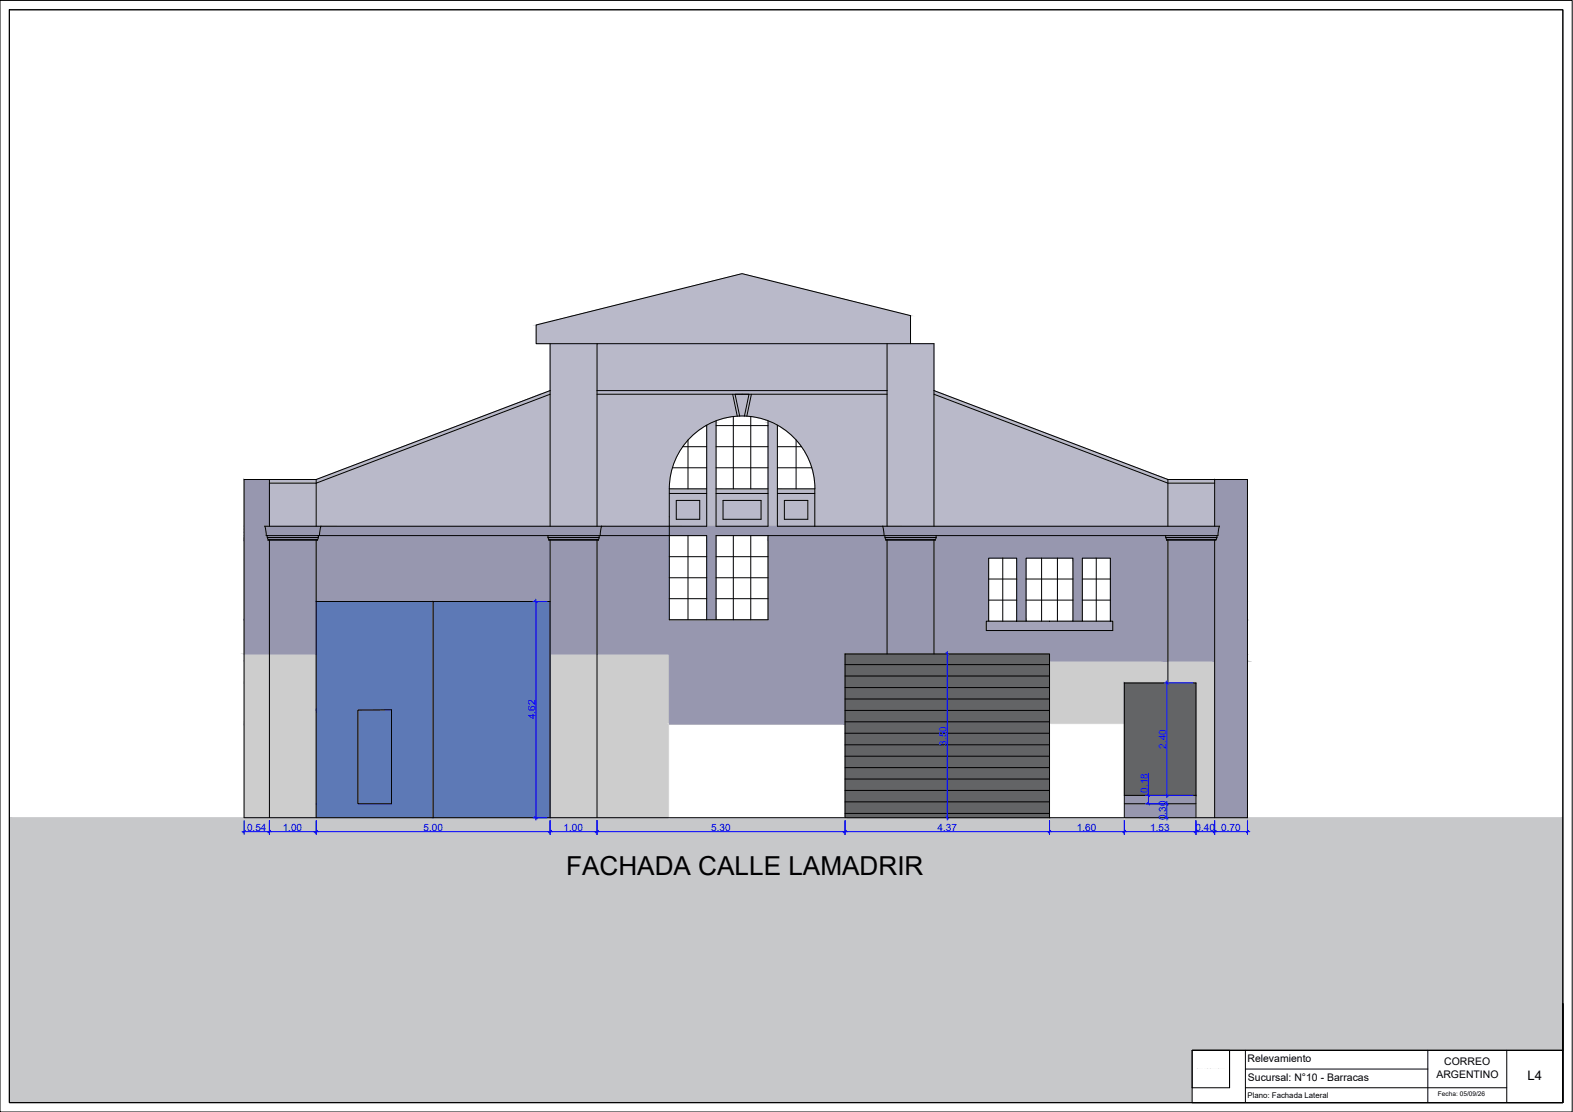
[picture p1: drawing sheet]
<svg xmlns="http://www.w3.org/2000/svg" width="420mm" height="297mm" viewBox="0 0 420 297" stroke-linecap="round" stroke-linejoin="round" font-family="sans-serif">
<defs><g id="words">
<text font-size="7" x="151.2" y="233.8">FACHADA CALLE LAMADRIR</text>
<text font-size="3.5" x="408" y="288.4">L4</text>
<g font-size="2.8">
<text x="333.2" y="283.7">Relevamiento</text>
<text x="383.7" y="287.9">ARGENTINO</text>
<text x="385.8" y="284.6">CORREO</text>
<text x="333.3" y="288.7">Sucursal: N°10 - Barracas</text>
</g>
<g font-size="2.7" fill="#00f">
<text x="143" y="192.1" transform="rotate(-90 143 192.1)">4.62</text>
<text x="252.8" y="199.2" transform="rotate(-90 252.8 199.2)">3.50</text>
<text x="311.5" y="200" transform="rotate(-90 311.5 200)">2.40</text>
<text x="306.6" y="211.8" transform="rotate(-90 306.6 211.8)">0.18</text>
<text x="66" y="221.9">0.54</text>
<text x="75.5" y="221.9">1.00</text>
<text x="113.1" y="221.9">5.00</text>
<text x="150.5" y="221.9">1.00</text>
<text x="190" y="221.9">5.30</text>
<text x="250.4" y="221.9">4.37</text>
<text x="287.7" y="221.9">1.60</text>
<text x="307.2" y="221.9">1.53</text>
<text x="311.5" y="219.1" transform="rotate(-90 311.5 219.1)">0.30</text>
<text x="319.4" y="221.9">0.40</text>
<text x="326.2" y="221.9">0.70</text>
</g>
<text font-size="2.1" x="333.2" y="293.2">Plano: Fachada Lateral</text>
<text font-size="1.7" x="384.1" y="292.9">Fecha: 05/09/26</text>
</g></defs>
<!-- layer: 11. Inst.Pluvial -->
<g fill="#c7c8ca" stroke="#c7c8ca" stroke-width=".27">
<path d="M2.5 248l258.1 46.5h-258.1z"/>
<path d="M260.6 294.5h156.8v-76.1zM2.5 218.4h414.9l-156.8 76.1zM2.5 218.4v29.6l258.1 46.5z"/>
</g>
<!-- layer: A-Vista 1 -->
<g fill="#9797af" stroke="#9797af" stroke-width=".27">
<path d="M300.3 212.5l19.1 2.2v-2.2zM300.3 212.5l19.1 2.2h-19.1z"/>
<path d="M300.3 214.7l19.1 3.7v-3.7zM300.3 214.7l19.1 3.7h-19.1z"/>
<path d="M178.8 174.7l46.9 18.7v-18.7zM178.8 174.7l46.9 18.7h-46.9z"/>
<path d="M178.8 140.6l57.1 .8-.2-.8zM178.8 140.6l57.1 .8h-57.1z"/>
<path d="M178.8 141.4l57.3 .8-.2-.8zM178.8 141.4l57.3 .8h-57.3z"/>
<path d="M178.8 142.2l57.3 .9v-.9zM178.8 142.2l57.3 .9h-57.3z"/>
<path d="M146.3 143.1l13.7 .5 .1-.5zM146.3 143.1l13.7 .5h-13.6z"/>
<path d="M71.3 143.1l13.7 .5 .1-.5zM71.3 143.1l13.7 .5h-13.6z"/>
<path d="M146.4 143.6l13.6 .1zM146.4 143.6l13.6 .1z"/>
<path d="M71.4 143.6l13.6 .1zM71.4 143.6l13.6 .1z"/>
<path d="M146.4 143.7h13.6zM146.4 143.7l13.6 .1z"/>
<path d="M71.4 143.7l13.6 .1zM71.4 143.7l13.6 .1z"/>
<path d="M146.4 143.8h13.6zM146.4 143.8l13.5 .1z"/>
<path d="M71.4 143.8h13.6zM71.4 143.8l13.6 .1z"/>
<path d="M146.5 143.9h13.4zM146.5 143.9l13.4 .1z"/>
<path d="M71.5 143.9h13.5zM71.5 143.9l13.4 .1z"/>
<path d="M146.5 144h13.4zM146.5 144l13.4 .1z"/>
<path d="M71.5 144h13.4zM71.5 144l13.3 .1z"/>
<path d="M146.6 144.1l13.3 .2v-.2zM146.6 144.1l13.3 .2h-13.3z"/>
<path d="M71.6 144.1l13.2 .2v-.2zM71.6 144.1l13.2 .2h-13.2z"/>
<path d="M188.8 143.1l2.5 22.5v-22.5zM188.8 143.1l2.5 22.5h-2.5z"/>
<path d="M324.4 128.1l8.8 12.5v-12.5zM324.4 128.1l8.8 12.5h-8.8z"/>
<path d="M65.2 128.1l6.8 12.5v-12.5zM65.2 128.1l6.8 12.5h-6.8z"/>
<path d="M325.7 140.6l7.5 .8v-.8zM325.7 140.6l7.5 .8h-7.7z"/>
<path d="M235.7 140.6l89.8 .8 .2-.8zM235.7 140.6l89.8 .8h-89.6z"/>
<path d="M160.7 140.6l18.1 .8v-.8zM160.7 140.6l18.1 .8h-18.3z"/>
<path d="M85.7 140.6l74.8 .8 .2-.8zM85.7 140.6l74.8 .8h-75z"/>
<path d="M70.7 140.6l14.8 .8 .2-.8zM70.7 140.6l14.8 .8h-14.6z"/>
<path d="M65.2 140.6l5.7 .8-.2-.8zM65.2 140.6l5.7 .8h-5.7z"/>
<path d="M325.5 141.4l7.7 .8v-.8zM325.5 141.4l7.7 .8h-7.8z"/>
<path d="M235.9 141.4l89.5 .8 .1-.8zM235.9 141.4l89.5 .8h-89.3z"/>
<path d="M160.5 141.4l18.3 .8v-.8zM160.5 141.4l18.3 .8h-18.4z"/>
<path d="M85.5 141.4l74.9 .8 .1-.8zM85.5 141.4l74.9 .8h-75z"/>
<path d="M70.9 141.4l14.5 .8 .1-.8zM70.9 141.4l14.5 .8h-14.4z"/>
<path d="M65.2 141.4l5.8 .8-.1-.8zM65.2 141.4l5.8 .8h-5.8z"/>
<path d="M325.4 142.2l7.8 .9v-.9zM325.4 142.2l7.8 .9h-7.9z"/>
<path d="M236.1 142.2l89.2 .9 .1-.9zM236.1 142.2l89.2 .9h-89.2z"/>
<path d="M160.4 142.2l18.4 .9v-.9zM160.4 142.2l18.4 .9h-18.5z"/>
<path d="M85.4 142.2l74.9 .9 .1-.9zM85.4 142.2l74.9 .9h-75z"/>
<path d="M71 142.2l14.3 .9 .1-.9zM71 142.2l14.3 .9h-14.2z"/>
<path d="M65.2 142.2l5.9 .9-.1-.9zM65.2 142.2l5.9 .9h-5.9z"/>
<path d="M325.1 143.1l8.1 .5v-.5zM325.1 143.1l8.1 .5h-8.2z"/>
<path d="M311.3 143.1l13.7 .5 .1-.5zM311.3 143.1l13.7 .5h-13.6z"/>
<path d="M236.3 143.1l13.7 .5 .1-.5zM236.3 143.1l13.7 .5h-13.6z"/>
<path d="M205.1 143.1l31.3 .5-.1-.5zM205.1 143.1l31.3 .5h-31.3z"/>
<path d="M160.1 143.1l18.7 .5v-.5zM160.1 143.1l18.7 .5h-18.8z"/>
<path d="M85.1 143.1l61.3 .5-.1-.5zM85.1 143.1l61.3 .5h-61.4z"/>
<path d="M65.2 143.1l6.2 .5-.1-.5zM65.2 143.1l6.2 .5h-6.2z"/>
<path d="M325 143.6h8.2zM325 143.6h8.2z"/>
<path d="M311.4 143.6h13.6zM311.4 143.6h13.6z"/>
<path d="M236.4 143.6h13.6zM236.4 143.6h13.6z"/>
<path d="M205.1 143.6h31.3zM205.1 143.6h31.3z"/>
<path d="M325 143.6l8.2 .1zM325 143.6l8.2 .1z"/>
<path d="M311.4 143.6h13.6zM311.4 143.6l13.6 .1z"/>
<path d="M236.4 143.6l13.6 .1zM236.4 143.6l13.6 .1z"/>
<path d="M205.1 143.6l31.3 .1zM205.1 143.6l31.3 .1z"/>
<path d="M160 143.6l18.8 .1zM160 143.6l18.8 .1z"/>
<path d="M85 143.6l61.4 .1zM85 143.6l61.4 .1z"/>
<path d="M65.2 143.6l6.2 .1zM65.2 143.6l6.2 .1z"/>
<path d="M325 143.7h8.2zM325 143.7h8.2z"/>
<path d="M311.4 143.7h13.6zM311.4 143.7h13.6z"/>
<path d="M325 143.7l8.2 .1zM325 143.7l8.2 .1z"/>
<path d="M311.4 143.7l13.6 .1zM311.4 143.7l13.6 .1z"/>
<path d="M236.4 143.7h13.6zM236.4 143.7l13.6 .1z"/>
<path d="M205.1 143.7l31.3 .1zM205.1 143.7l31.3 .1z"/>
<path d="M160 143.7l18.8 .1zM160 143.7l18.8 .1h-18.8z"/>
<path d="M85 143.7l61.4 .1zM85 143.7l61.4 .1z"/>
<path d="M65.2 143.7l6.2 .1zM65.2 143.7l6.2 .1z"/>
<path d="M325 143.8l8.2 .1zM325 143.8l8.2 .1z"/>
<path d="M311.4 143.8h13.6zM311.4 143.8l13.6 .1z"/>
<path d="M236.4 143.8h13.6zM236.4 143.8l13.5 .1z"/>
<path d="M205.1 143.8l31.4 .1zM205.1 143.8l31.4 .1z"/>
<path d="M160 143.8l18.8 .1zM160 143.8l18.8 .1z"/>
<path d="M85 143.8l61.5 .1zM85 143.8l61.5 .1z"/>
<path d="M65.2 143.8l6.3 .1zM65.2 143.8l6.3 .1z"/>
<path d="M325 143.9l8.2 .1zM325 143.9l8.2 .1h-8.3z"/>
<path d="M311.4 143.9h13.6zM311.4 143.9l13.5 .1z"/>
<path d="M236.5 143.9h13.4zM236.5 143.9l13.4 .1z"/>
<path d="M205.1 143.9l31.4 .1zM205.1 143.9l31.4 .1z"/>
<path d="M159.9 143.9l18.9 .1zM159.9 143.9l18.9 .1h-18.9z"/>
<path d="M85 143.9l61.5 .1zM85 143.9l61.5 .1h-61.6z"/>
<path d="M65.2 143.9l6.3 .1zM65.2 143.9l6.3 .1z"/>
<path d="M324.9 144l8.3 .1zM324.9 144l8.3 .1z"/>
<path d="M311.5 144h13.4zM311.5 144l13.3 .1z"/>
<path d="M236.5 144h13.4zM236.5 144l13.3 .1z"/>
<path d="M205.1 144l31.5 .1zM205.1 144l31.5 .1z"/>
<path d="M159.9 144l18.9 .1zM159.9 144l18.9 .1z"/>
<path d="M84.9 144l61.7 .1zM84.9 144l61.7 .1z"/>
<path d="M65.2 144l6.4 .1zM65.2 144l6.4 .1z"/>
<path d="M324.8 144.1l8.4 .2v-.2zM324.8 144.1l8.4 .2h-8.4z"/>
<path d="M311.6 144.1l13.2 .2v-.2zM311.6 144.1l13.2 .2h-13.2z"/>
<path d="M236.6 144.1l13.2 .2v-.2zM236.6 144.1l13.2 .2h-13.2z"/>
<path d="M205.1 144.1l31.5 .2v-.2zM205.1 144.1l31.5 .2h-31.5z"/>
<path d="M159.9 144.1l18.9 .2v-.2zM159.9 144.1l18.9 .2h-18.9z"/>
<path d="M84.8 144.1l61.8 .2v-.2zM84.8 144.1l61.8 .2h-61.8z"/>
<path d="M65.2 144.1l6.4 .2v-.2zM65.2 144.1l6.4 .2h-6.4z"/>
<path d="M324.4 144.3l8.8 16.4v-16.4zM324.4 144.3l8.8 16.4h-8.8z"/>
<path d="M312 144.3l12.4 16.4v-16.4zM312 144.3l12.4 16.4h-12.4z"/>
<path d="M146.9 144.3l12.6 16.4v-16.4zM146.9 144.3l12.6 16.4h-12.6z"/>
<path d="M84.5 144.3l62.4 16.4v-16.4zM84.5 144.3l62.4 16.4h-62.4z"/>
<path d="M324.4 160.7l8.8 4.9v-4.9zM324.4 160.7l8.8 4.9h-8.8z"/>
<path d="M312 160.7l12.4 4.9v-4.9zM312 160.7l12.4 4.9h-12.4z"/>
<path d="M236.9 144.3l12.6 21.3v-21.3zM236.9 144.3l12.6 21.3h-12.6z"/>
<path d="M205.1 144.3l31.8 21.3v-21.3zM205.1 144.3l31.8 21.3h-31.8z"/>
<path d="M159.5 144.3l19.3 21.3v-21.3zM159.5 144.3l19.3 21.3h-19.3z"/>
<path d="M146.9 160.7l12.6 4.9v-4.9zM146.9 160.7l12.6 4.9h-12.6z"/>
<path d="M72 144.3l12.5 21.3v-21.3zM72 144.3l12.5 21.3h-12.5z"/>
<path d="M65.2 144.3l6.8 21.3v-21.3zM65.2 144.3l6.8 21.3h-6.8z"/>
<path d="M324.4 165.6l8.8 9.1v-9.1zM324.4 165.6l8.8 9.1h-8.8z"/>
<path d="M312 165.6l12.4 9.1v-9.1zM312 165.6l12.4 9.1h-12.4z"/>
<path d="M236.9 165.6l12.6 9.1v-9.1zM236.9 165.6l12.6 9.1h-12.6z"/>
<path d="M159.5 165.6l77.4 9.1v-9.1zM159.5 165.6l77.4 9.1h-77.4z"/>
<path d="M146.9 165.6l12.6 9.1v-9.1zM146.9 165.6l12.6 9.1h-12.6z"/>
<path d="M72 165.6l12.5 9.1v-9.1zM72 165.6l12.5 9.1h-12.5z"/>
<path d="M65.2 165.6l6.8 9.1v-9.1zM65.2 165.6l6.8 9.1h-6.8z"/>
<path d="M324.4 174.7l8.8 1.9v-1.9zM324.4 174.7l8.8 1.9h-8.8z"/>
<path d="M312 174.7l12.4 1.9v-1.9zM312 174.7l12.4 1.9h-12.4z"/>
<path d="M324.4 176.6l8.8 41.8v-41.8zM324.4 176.6l8.8 41.8h-8.8z"/>
<path d="M250.1 143.1l61.3 .5-.1-.5zM250.1 143.1l61.3 .5h-61.4z"/>
<path d="M250 143.6l61.4 .1zM250 143.6l61.4 .1z"/>
<path d="M250 143.7l61.4 .1zM250 143.7l61.4 .1h-61.4z"/>
<path d="M250 143.8l61.4 .1zM250 143.8l61.4 .1z"/>
<path d="M249.9 143.9l61.6 .1zM249.9 143.9l61.6 .1h-61.6z"/>
<path d="M249.9 144l61.7 .1zM249.9 144l61.7 .1z"/>
<path d="M249.8 144.1l61.8 .2v-.2zM249.8 144.1l61.8 .2h-61.8z"/>
<path d="M249.5 144.3l62.5 4.8v-4.8zM249.5 144.3l62.5 4.8h-62.5z"/>
<path d="M296.6 149.1l15.4 16.8v-16.8zM296.6 149.1l15.4 16.8h-15.4z"/>
<path d="M286.6 149.1l2.5 16.8v-16.8zM286.6 149.1l2.5 16.8h-2.5z"/>
<path d="M271.6 149.1l2.5 16.8v-16.8zM271.6 149.1l2.5 16.8h-2.5z"/>
<path d="M249.5 149.1l14.6 16.8v-16.8zM249.5 149.1l14.6 16.8h-14.6z"/>
<path d="M297.2 165.9l14.8 2.5v-2.5zM297.2 165.9l14.8 2.5h-14.8z"/>
<path d="M249.5 165.9l13.9 2.5v-2.5zM249.5 165.9l13.9 2.5h-13.9z"/>
<path d="M249.5 168.4l62.5 6.3v-6.3zM249.5 168.4l62.5 6.3h-62.5z"/>
<path d="M280.3 174.7l31.7 1.9v-1.9zM280.3 174.7l31.7 1.9h-31.7z"/>
</g>
<g fill="#b9b9c9" stroke="#b9b9c9" stroke-width=".27">
<path d="M249.5 104.3l2.6 1h-2.6z"/>
<path d="M196.9 111.2h.7z"/>
<path d="M200.1 105.3h.6l-1.2 5.9z"/>
<path d="M205.1 112.4l1.3 .5h-1.3z"/>
<path d="M249.5 105.3h2.6l59.9 22.8z"/>
<path d="M153.2 84.3l45-11.2 45 11.2z"/>
<path d="M131.6 111.2l15.3-5.9v5.9z"/>
<path d="M249.5 105.3l15.3 5.9h-15.3z"/>
<path d="M190.6 112.7l.7-.3v.3z"/>
<path d="M144.3 105.3l2.6-1v1z"/>
<path d="M87.1 128.1l57.2-22.8h2.6z"/>
<path d="M159.5 104.3l77.4 1v-1zM159.5 104.3l77.4 1h-77.4z"/>
<path d="M200.1 105.3l-1.3 5.9h.7zM198.8 111.2h.7z"/>
<path d="M196.3 105.3l2.5 5.9 1.3-5.9zM196.3 105.3l2.5 5.9h-1.2z"/>
<path d="M195.7 105.3l1.9 5.9-1.3-5.9zM195.7 105.3l1.9 5.9h-.7z"/>
<path d="M205.1 112.9l2.5 .7-1.2-.7zM205.1 112.9l2.5 .7h-2.5z"/>
<path d="M249.5 105.3l59.8 22.8h2.7zM309.3 128.1h2.7v1z"/>
<path d="M312 128.1l12.4 1v-1zM312 128.1l12.4 1h-12.4z"/>
<path d="M205.1 113.6l2.5 17v-17zM205.1 113.6l2.5 17h-2.5z"/>
<path d="M207.6 130.6l10 1.2v-1.2zM207.6 130.6l10 1.2h-10z"/>
<path d="M205.1 130.6l2.5 1.2v-1.2zM205.1 130.6l2.5 1.2h-2.5z"/>
<path d="M191.3 130.6l13.8 1.2v-1.2zM191.3 130.6l13.8 1.2h-13.8z"/>
<path d="M178.8 130.6l10 1.2v-1.2zM178.8 130.6l10 1.2h-10z"/>
<path d="M209.5 133.7l6.3 5v-5zM209.5 133.7l6.3 5h-6.3z"/>
<path d="M193.1 133.7l10.2 5v-5zM193.1 133.7l10.2 5h-10.2z"/>
<path d="M205.1 131.8l2.5 8.8v-8.8zM205.1 131.8l2.5 8.8h-2.5z"/>
<path d="M153.2 84.3l90 2.5v-2.5zM143.2 86.8l10-2.5 90 2.5z"/>
<path d="M143.2 86.8l100 5v-5zM143.2 86.8l100 5h-100z"/>
<path d="M236.9 91.8l12.6 12.5v-12.5zM236.9 91.8l12.6 12.5h-12.6z"/>
<path d="M159.5 91.8l77.4 12.5v-12.5zM159.5 91.8l77.4 12.5h-77.4z"/>
<path d="M146.9 91.8l12.6 12.5v-12.5zM146.9 91.8l12.6 12.5h-12.6z"/>
<path d="M236.9 104.3l12.6 1v-1zM236.9 104.3l12.6 1h-12.6z"/>
<path d="M146.9 104.3l12.6 1v-1zM146.9 104.3l12.6 1h-12.6z"/>
<path d="M200.7 105.3l36.2 5.9v-5.9zM200.7 105.3l36.2 5.9h-37.4z"/>
<path d="M159.5 105.3l37.4 5.9-1.2-5.9zM159.5 105.3l37.4 5.9h-37.4z"/>
<path d="M146.9 105.3l12.6 5.9v-5.9zM146.9 105.3l12.6 5.9h-12.6z"/>
<path d="M199.5 111.2l37.4 .2v-.2zM199.5 111.2l37.4 .2h-35.7z"/>
<path d="M159.5 111.2l35.7 .2 1.7-.2zM159.5 111.2l35.7 .2h-35.7z"/>
<path d="M201.2 111.4l35.7 .3v-.3zM201.2 111.4l35.7 .3h-34z"/>
<path d="M159.5 111.4l34 .3 1.7-.3zM159.5 111.4l34 .3h-34z"/>
<path d="M202.9 111.7l34 .5v-.5zM202.9 111.7l34 .5h-32.4z"/>
<path d="M159.5 111.7l32.4 .5 1.6-.5zM159.5 111.7l32.4 .5h-32.4z"/>
<path d="M146.9 111.2l12.6 1v-1zM146.9 111.2l12.6 1h-12.6z"/>
<path d="M131.6 111.2l15.3 1v-1zM128.9 112.2l2.7-1 15.3 1z"/>
<path d="M159.5 112.2l31.8 .2 .6-.2zM159.5 112.2l31.8 .2h-31.8z"/>
<path d="M146.9 112.2l12.6 .2v-.2zM146.9 112.2l12.6 .2h-12.6z"/>
<path d="M128.9 112.2l18 .2v-.2zM128.3 112.4l.6-.2 18 .2z"/>
<path d="M159.5 112.4h31.7zM159.5 112.4h31.8z"/>
<path d="M159.5 112.4l31.1 .3 .6-.3zM159.5 112.4l31.1 .3h-31.1z"/>
<path d="M204.5 112.2l32.4 .6v-.6zM204.5 112.2l32.4 .6h-30.8z"/>
<path d="M159.5 112.7h31.1zM159.5 112.7l30.8 .1z"/>
<path d="M236.9 105.3l12.6 7.6v-7.6zM236.9 105.3l12.6 7.6h-12.6z"/>
<path d="M206.1 112.8l30.8 .1zM206.1 112.8l30.8 .1z"/>
<path d="M190.6 112.7l.7 .2v-.2zM190.2 112.9l.4-.2 .7 .2z"/>
<path d="M159.5 112.8h30.8zM159.5 112.8l30.7 .1z"/>
<path d="M146.9 112.4l12.6 .5v-.5zM146.9 112.4l12.6 .5h-12.6z"/>
<path d="M128.3 112.4l18.6 .5v-.5zM127.1 112.9l1.2-.5 18.6 .5z"/>
<path d="M236.9 112.9h12.6zM236.9 112.9h12.6z"/>
<path d="M206.2 112.9h30.7zM206.2 112.9h30.7z"/>
<path d="M190.2 112.9h1.1zM190 112.9h1.3z"/>
<path d="M159.5 112.9h30.7zM159.5 112.9h30.5z"/>
<path d="M146.9 112.9h12.6zM146.9 112.9h12.6z"/>
<path d="M127.1 112.9h19.8zM126.9 112.9h20z"/>
<path d="M236.9 112.9l12.6 .7v-.7zM236.9 112.9l12.6 .7h-12.6z"/>
<path d="M206.4 112.9l30.5 .7v-.7zM206.4 112.9l30.5 .7h-29.3z"/>
<path d="M190 112.9l1.3 .7v-.7zM188.8 113.6l1.2-.7 1.3 .7z"/>
<path d="M159.5 112.9l29.3 .7 1.2-.7zM159.5 112.9l29.3 .7h-29.3z"/>
<path d="M146.9 112.9l12.6 .7v-.7zM146.9 112.9l12.6 .7h-12.6z"/>
<path d="M126.9 112.9l20 .7v-.7zM125.2 113.6l1.7-.7 20 .7z"/>
<path d="M236.9 113.6h12.6zM236.9 113.6h12.6z"/>
<path d="M207.6 113.6h29.3zM207.6 113.6h29.3z"/>
<path d="M188.8 113.6h2.5zM188.8 113.6h2.5z"/>
<path d="M159.5 113.6h29.3zM159.5 113.6h29.3z"/>
<path d="M146.9 113.6h12.6zM146.9 113.6h12.6z"/>
<path d="M125.2 113.6h21.7zM125.2 113.6h21.7z"/>
<path d="M207.6 113.6h29.3zM207.6 113.6h29.3z"/>
<path d="M159.5 113.6h29.3zM159.5 113.6h29.3z"/>
<path d="M207.6 113.6l29.3 .9v-.9zM207.6 113.6l29.3 .9h-27.8z"/>
<path d="M159.5 113.6l27.8 .9 1.5-.9zM159.5 113.6l27.8 .9h-27.8z"/>
<path d="M209.1 114.5l27.8 1v-1zM209.1 114.5l27.8 1h-26.4z"/>
<path d="M159.5 114.5l26.4 1 1.4-1zM159.5 114.5l26.4 1h-26.4z"/>
<path d="M210.5 115.5l26.4 1.2v-1.2zM210.5 115.5l26.4 1.2h-25.1z"/>
<path d="M159.5 115.5l25.1 1.2 1.3-1.2zM159.5 115.5l25.1 1.2h-25.1z"/>
<path d="M211.8 116.7l25.1 1.2v-1.2zM211.8 116.7l25.1 1.2h-23.9z"/>
<path d="M159.5 116.7l23.9 1.2 1.2-1.2zM159.5 116.7l23.9 1.2h-23.9z"/>
<path d="M213 117.9l23.9 1.4v-1.4zM213 117.9l23.9 1.4h-22.9z"/>
<path d="M159.5 117.9l22.9 1.4 1-1.4zM159.5 117.9l22.9 1.4h-22.9z"/>
<path d="M214 119.3l22.9 1.4v-1.4zM214 119.3l22.9 1.4h-21.9z"/>
<path d="M159.5 119.3l21.9 1.4 1-1.4zM159.5 119.3l21.9 1.4h-21.9z"/>
<path d="M215 120.7l21.9 1.5v-1.5zM215 120.7l21.9 1.5h-21.1z"/>
<path d="M159.5 120.7l21.1 1.5 .8-1.5zM159.5 120.7l21.1 1.5h-21.1z"/>
<path d="M215.8 122.2l21.1 1.6v-1.6zM215.8 122.2l21.1 1.6h-20.4z"/>
<path d="M159.5 122.2l20.5 1.6 .6-1.6zM159.5 122.2l20.5 1.6h-20.5z"/>
<path d="M216.5 123.8l20.4 1.7v-1.7zM216.5 123.8l20.4 1.7h-19.9z"/>
<path d="M159.5 123.8l20 1.7 .5-1.7zM159.5 123.8l20 1.7h-20z"/>
<path d="M217 125.5l19.9 1.7v-1.7zM217 125.5l19.9 1.7h-19.6z"/>
<path d="M159.5 125.5l19.6 1.7 .4-1.7zM159.5 125.5l19.6 1.7h-19.6z"/>
<path d="M217.3 127.2l19.6 1.6v-1.6zM217.3 127.2l19.6 1.6h-19.3z"/>
<path d="M159.5 127.2l19.4 1.6 .2-1.6zM159.5 127.2l19.4 1.6h-19.4z"/>
<path d="M249.5 111.2l62.5 17.9-47.2-17.9zM249.5 111.2l62.5 17.9h-62.5z"/>
<path d="M125.2 113.6l21.7 15.5v-15.5zM84.5 129.1l40.7-15.5 21.7 15.5z"/>
<path d="M312 129.1l12.4 1.5v-1.5zM312 129.1l12.4 1.5h-12.4z"/>
<path d="M249.5 129.1l62.5 1.5v-1.5zM249.5 129.1l62.5 1.5h-62.5z"/>
<path d="M217.6 128.8l19.3 1.8v-1.8zM217.6 128.8l19.3 1.8h-19.3z"/>
<path d="M159.5 128.8l19.3 1.8 .1-1.8zM159.5 128.8l19.3 1.8h-19.3z"/>
<path d="M146.9 113.6l12.6 17v-17zM146.9 113.6l12.6 17h-12.6z"/>
<path d="M84.5 129.1l62.4 1.5v-1.5zM84.5 129.1l62.4 1.5h-62.4z"/>
<path d="M312 130.6l12.4 1.2v-1.2zM312 130.6l12.4 1.2h-12.4z"/>
<path d="M249.5 130.6l62.5 1.2v-1.2zM249.5 130.6l62.5 1.2h-62.5z"/>
<path d="M217.6 130.6l19.3 1.2v-1.2zM217.6 130.6l19.3 1.2h-19.3z"/>
<path d="M188.8 113.6l2.5 18.2v-18.2zM188.8 113.6l2.5 18.2h-2.5z"/>
<path d="M146.9 130.6l12.6 1.2v-1.2zM146.9 130.6l12.6 1.2h-12.6z"/>
<path d="M84.5 130.6l62.4 1.2v-1.2zM84.5 130.6l62.4 1.2h-62.4z"/>
<path d="M312 131.8l12.4 1.9v-1.9zM312 131.8l12.4 1.9h-12.4z"/>
<path d="M249.5 131.8l62.5 1.9v-1.9zM249.5 131.8l62.5 1.9h-62.5z"/>
<path d="M236.9 113.6l12.6 20.1v-20.1zM236.9 113.6l12.6 20.1h-12.6z"/>
<path d="M217.6 131.8l19.3 1.9v-1.9zM217.6 131.8l19.3 1.9h-19.3z"/>
<path d="M207.6 131.8l10 1.9v-1.9zM207.6 131.8l10 1.9h-10z"/>
<path d="M191.3 131.8l13.8 1.9v-1.9zM191.3 131.8l13.8 1.9h-13.8z"/>
<path d="M188.8 131.8l2.5 1.9v-1.9zM188.8 131.8l2.5 1.9h-2.5z"/>
<path d="M178.8 131.8l10 1.9v-1.9zM178.8 131.8l10 1.9h-10z"/>
<path d="M159.5 130.6l19.3 3.1v-3.1zM159.5 130.6l19.3 3.1h-19.3z"/>
<path d="M146.9 131.8l12.6 1.9v-1.9zM146.9 131.8l12.6 1.9h-12.6z"/>
<path d="M312 133.7l12.4 4.4v-4.4zM312 133.7l12.4 4.4h-12.4z"/>
<path d="M249.5 133.7l62.5 4.4v-4.4zM249.5 133.7l62.5 4.4h-62.5z"/>
<path d="M236.9 133.7l12.6 4.4v-4.4zM236.9 133.7l12.6 4.4h-12.6z"/>
<path d="M217.6 133.7l19.3 4.4v-4.4zM217.6 133.7l19.3 4.4h-19.3z"/>
<path d="M215.8 133.7l1.8 4.4v-4.4zM215.8 133.7l1.8 4.4h-1.8z"/>
<path d="M191.3 133.7l1.8 4.4v-4.4zM191.3 133.7l1.8 4.4h-1.8z"/>
<path d="M188.8 133.7l2.5 4.4v-4.4zM188.8 133.7l2.5 4.4h-2.5z"/>
<path d="M178.8 133.7l1.8 4.4v-4.4zM178.8 133.7l1.8 4.4h-1.8z"/>
<path d="M159.5 133.7l19.3 4.4v-4.4zM159.5 133.7l19.3 4.4h-19.3z"/>
<path d="M146.9 133.7l12.6 4.4v-4.4zM146.9 133.7l12.6 4.4h-12.6z"/>
<path d="M312 138.1l12.4 .6v-.6zM312 138.1l12.4 .6h-12.4z"/>
<path d="M249.5 138.1l62.5 .6v-.6zM249.5 138.1l62.5 .6h-62.5z"/>
<path d="M236.9 138.1l12.6 .6v-.6zM236.9 138.1l12.6 .6h-12.6z"/>
<path d="M217.6 138.1l19.3 .6v-.6zM217.6 138.1l19.3 .6h-19.3z"/>
<path d="M215.8 138.1l1.8 .6v-.6zM215.8 138.1l1.8 .6h-1.8z"/>
<path d="M207.6 133.7l1.9 5v-5zM207.6 133.7l1.9 5h-1.9z"/>
<path d="M203.3 133.7l1.8 5v-5zM203.3 133.7l1.8 5h-1.8z"/>
<path d="M191.3 138.1l1.8 .6v-.6zM191.3 138.1l1.8 .6h-1.8z"/>
<path d="M188.8 138.1l2.5 .6v-.6zM188.8 138.1l2.5 .6h-2.5z"/>
<path d="M186.9 133.7l1.9 5v-5zM186.9 133.7l1.9 5h-1.9z"/>
<path d="M180.6 133.7l6.3 5v-5zM180.6 133.7l6.3 5h-6.3z"/>
<path d="M178.8 138.1l1.8 .6v-.6zM178.8 138.1l1.8 .6h-1.8z"/>
<path d="M159.5 138.1l19.3 .6v-.6zM159.5 138.1l19.3 .6h-19.3z"/>
<path d="M146.9 138.1l12.6 .6v-.6zM146.9 138.1l12.6 .6h-12.6z"/>
<path d="M84.5 131.8l62.4 6.9v-6.9zM84.5 131.8l62.4 6.9h-62.4z"/>
<path d="M72 129.1l12.5 9.6v-9.6zM72 129.1l12.5 9.6h-12.5z"/>
<path d="M312 138.7l12.4 1.9v-1.9zM312 138.7l12.4 1.9h-12.4z"/>
<path d="M249.5 138.7l62.5 1.9v-1.9zM249.5 138.7l62.5 1.9h-62.5z"/>
<path d="M236.9 138.7l12.6 1.9v-1.9zM236.9 138.7l12.6 1.9h-12.6z"/>
<path d="M217.6 138.7l19.3 1.9v-1.9zM217.6 138.7l19.3 1.9h-19.3z"/>
<path d="M207.6 138.7l10 1.9v-1.9zM207.6 138.7l10 1.9h-10z"/>
<path d="M191.3 138.7l13.8 1.9v-1.9zM191.3 138.7l13.8 1.9h-13.8z"/>
<path d="M188.8 138.7l2.5 1.9v-1.9zM188.8 138.7l2.5 1.9h-2.5z"/>
<path d="M178.8 138.7l10 1.9v-1.9zM178.8 138.7l10 1.9h-10z"/>
<path d="M159.5 138.7l19.3 1.9v-1.9zM159.5 138.7l19.3 1.9h-19.3z"/>
<path d="M146.9 138.7l12.6 1.9v-1.9zM146.9 138.7l12.6 1.9h-12.6z"/>
<path d="M84.5 138.7l62.4 1.9v-1.9zM84.5 138.7l62.4 1.9h-62.4z"/>
<path d="M72 138.7l12.5 1.9v-1.9zM72 138.7l12.5 1.9h-12.5z"/>
<path d="M84.5 128.1h2.6l57.2-22.8zM84.5 128.1h2.6l-2.6 1z"/>
<path d="M72 128.1l12.5 1v-1zM72 128.1l12.5 1h-12.5z"/>
</g>
<path d="M263.4 165.9l33.8 2.5v-2.5zM263.4 165.9l33.8 2.5h-33.8z" fill="#a3a3b8" stroke="#a3a3b8" stroke-width=".27"/>
<g fill="#cdcdcd" stroke="#cdcdcd" stroke-width=".27">
<path d="M159.5 174.7l19.3 1.9v-1.9zM159.5 174.7l19.3 1.9h-19.3z"/>
<path d="M146.9 174.7l12.6 1.9v-1.9zM146.9 174.7l12.6 1.9h-12.6z"/>
<path d="M72 174.7l12.5 1.9v-1.9zM72 174.7l12.5 1.9h-12.5z"/>
<path d="M65.2 174.7l6.8 1.9v-1.9zM65.2 174.7l6.8 1.9h-6.8z"/>
<path d="M312 176.6l12.4 5.8v-5.8zM312 176.6l12.4 5.8h-12.4z"/>
<path d="M280.3 176.6l31.7 5.8v-5.8zM280.3 176.6l31.7 5.8h-31.7z"/>
<path d="M159.5 176.6l19.3 5.8v-5.8zM159.5 176.6l19.3 5.8h-19.3z"/>
<path d="M146.9 176.6l12.6 5.8v-5.8zM146.9 176.6l12.6 5.8h-12.6z"/>
<path d="M72 176.6l12.5 5.8v-5.8zM72 176.6l12.5 5.8h-12.5z"/>
<path d="M65.2 176.6l6.8 5.8v-5.8zM65.2 176.6l6.8 5.8h-6.8z"/>
<path d="M280.3 182.4l20 11v-11zM280.3 182.4l20 11h-20z"/>
<path d="M72 182.4l12.5 11v-11zM72 182.4l12.5 11h-12.5z"/>
<path d="M65.2 182.4l6.8 11v-11zM65.2 182.4l6.8 11h-6.8z"/>
<path d="M319.4 182.4l5 36v-36zM319.4 182.4l5 36h-5z"/>
<path d="M159.5 182.4l19.3 36v-36zM159.5 182.4l19.3 36h-19.3z"/>
<path d="M146.9 182.4l12.6 36v-36zM146.9 182.4l12.6 36h-12.6z"/>
<path d="M72 193.4l12.5 25v-25zM72 193.4l12.5 25h-12.5z"/>
<path d="M65.2 193.4l6.8 25v-25zM65.2 193.4l6.8 25h-6.8z"/>
</g>
<g fill="#fff" stroke="#fff" stroke-width=".27">
<path d="M280.3 193.4l20 25v-25zM280.3 193.4l20 25h-20z"/>
<path d="M178.8 193.4l46.9 25v-25zM178.8 193.4l46.9 25h-46.9z"/>
</g>
<g fill="#5d79b6" stroke="#5d79b6" stroke-width=".27">
<path d="M95.6 189.7l9-.1z"/>
<path d="M95.6 189.7l9 25v-25zM95.6 189.7l9 25h-9z"/>
<path d="M84.5 160.7l31.2 28.9v-28.9zM84.5 160.7l31.2 28.9h-31.2z"/>
<path d="M84.5 189.6h20.1zM84.5 189.6l11.1 .1z"/>
<path d="M104.6 189.6l11.1 25.1v-25.1zM104.6 189.6l11.1 25.1h-11.1z"/>
<path d="M84.5 189.7l11.1 25v-25zM84.5 189.7l11.1 25h-11.1z"/>
<path d="M115.7 160.7l31.2 57.7v-57.7zM115.7 160.7l31.2 57.7h-31.2z"/>
<path d="M84.5 214.7l31.2 3.7v-3.7zM84.5 214.7l31.2 3.7h-31.2z"/>
</g>
<!-- layer: A-Corte 1 -->
<g fill="none" stroke="#000" stroke-width=".27">
<path d="M2.5 2.6h414.9v278h-99v13.9h-315.9zM146.9 91.8v48.8M159.5 91.8h-16.3v-5l55-13.7 45 11.2v7.5M236.9 91.8v48.8M146.9 105.3l-62.4 23.8h-12.5M146.9 104.3l-62.4 23.8M159.5 104.3v-12.5h90v48.8M159.5 104.3v36.3M159.5 104.3h77.4M159.5 105.3h77.4M182.4 119.3h6.4M188.6 113.7h.2"/>
<path d="M188.8 113.6v27l-118.1-.1 .4 2.5M191.3 112.4v28.2h13.8v-28.2M191.3 119.3h13.8M191.3 113.7h13.8M195.7 105.3l1.2 5.9M195.9 111.3v19.3M197.6 111.2l-1.3-5.9h3.8l-1.3 5.9M200.5 111.3v19.3M200.7 105.3l-1.2 5.9M207.6 113.6v27l118.1-.1-.4 2.5M249.5 105.3l62.5 23.8h12.4M249.5 104.3l62.5 23.8"/>
<path d="M72 128.1v12.5M84.5 128.1h-19.3v90.3h160.5M84.5 128.1v12.5M178.8 130.6a19.5 19.5 0 0 1 19.4-19.5 19.5 19.5 0 0 1 19.5 19.5M178.8 131.8h10M179.6 125h9.2M180.6 133.7h6.3v5h-6.3zM188.8 130.6h-10v35h26.3v-22.5M191.3 130.6h13.8M191.3 131.8h13.8M191.3 125h13.8M193.1 133.7h10.2v5h-10.2z"/>
<path d="M207.6 130.6h10v10M207.6 131.8h10M209.5 133.7h6.3v5h-6.3zM312 128.1h21.2v90.3h-107.5M312 128.1v12.5M324.4 128.1v12.5M71.1 143.1h117.7v22.5M71.3 143.1l.1 .5h13.6l.1-.5h-.3M71.4 143.5l.2 .5M71.6 144.1h13.2v.2h-13.2zM72 144.3v74.1M84.5 144.3v74.1"/>
<path d="M85 143.5l-.1 .5M85.7 140.5l-.4 2.5M146.3 143.1l.1 .5h13.6l.1-.5M146.4 143.5l.2 .5M146.6 144.1h13.3v.2h-13.3zM146.9 144.3v74.1M159.5 144.3v74.1M160.1 143.5l-.2 .5M160.7 140.5l-.4 2.5M178.8 159.9h10M178.8 154.3h10M178.8 148.7h10"/>
<path d="M191.3 159.9h13.8M191.3 154.3h13.8M191.3 148.7h13.8M195.9 143.1v22.5M200.5 143.1v22.5M235.8 140.5l.3 2.5M236.3 143.1l.1 .5h13.6l.1-.5M236.4 143.5l.2 .5M236.6 144.1h13.2v.2h-13.2zM236.9 144.3v30.4M249.5 144.3v30.4M250.1 143.5l-.2 .5"/>
<path d="M264.1 149.1h7.5v16.8h-7.5zM274.1 149.1h12.5v16.8h-12.5zM289.1 149.1h7.5v16.8h-7.5zM311.3 143.1l.1 .5h13.6l.1-.5M311.4 143.5l.2 .5M311.6 144.1h13.2v.2h-13.2zM312 144.3v38.1M324.4 144.3v74.1M325 143.5l-.2 .5M325.3 143.1h-134v22.5M84.5 160.7h62.4M264.1 165.9h-.7v2.5h33.8v-2.5h-.6"/>
<path d="M271.6 165.9h2.5M286.6 165.9h2.5M225.7 218.4v-43.7h54.6v43.7M300.3 218.4v-36h19.1v36M300.3 214.7h19.1M300.3 212.5h19.1M332.7 280.6v13.9"/>
</g>
<!-- layer: A-Vista 1 -->
<g fill="#636466" stroke="#636466" stroke-width=".27">
<path d="M225.7 174.7l54.6 43.7v-43.7zM225.7 174.7l54.6 43.7h-54.6z"/>
<path d="M300.3 182.4l19.1 30.1v-30.1zM300.3 182.4l19.1 30.1h-19.1z"/>
</g>
<g fill="none" stroke="#000" stroke-width=".27">
<path d="M183.8 117.5v13.1M207.6 119.3h6.4M212.6 117.5v13.1M207.6 125h9.2M183.8 143.1v22.5M264.1 154.7h7.5M267.8 149.1v16.8M274.1 154.7h12.5M278.2 149.1v16.8M282.4 149.1v16.8M289.1 154.7h7.5M292.8 149.1v16.8"/>
<path d="M115.7 160.7v57.7M225.7 177.5h54.6M264.1 160.3h7.5M274.1 160.3h12.5M289.1 160.3h7.5M95.6 189.7l9-.1v25.1h-9zM225.7 199h54.6M225.7 195.9h54.6M225.7 192.8h54.6M225.7 189.8h54.6M225.7 186.7h54.6M225.7 183.7h54.6"/>
<path d="M225.7 180.6h54.6M225.7 217.3h54.6M225.7 214.2h54.6M225.7 211.1h54.6M225.7 208.1h54.6M225.7 205h54.6M225.7 202h54.6"/>
</g>
<!-- layer: 00-Textos cotas y niveles -->
<g fill="none" stroke="#00f" stroke-width=".27">
<path d="M142.4 160.7h3.8M143.1 160v59.1M253 174.1v45M310.9 182.4h7.8M311.7 181.8v31.2M65.2 219.2v3.7M72 219.2v3.7M84.5 219.2v3.7M142.4 218.4h3.8M146.9 219.2v3.7M159.5 219.2v3.7M225.7 219.2v3.7"/>
<path d="M280.3 219.2v3.7M300.3 219.2v3.7M306 212.5h12.7M306 214.7h4.9M306.7 206.5v8.2M311.7 214.1v5M319.4 219.2v3.7M324.4 219.2v3.7M333.2 219.2v3.7M64.6 222.2h255.5M318.8 222.2h6.3M323.8 222.2h10"/>
</g>
<!-- layer: 0 -->
<g fill="none" stroke="#00f" stroke-width=".27">
<path d="M142.8 160.4l.7 .6M252.7 174.4l.6 .6M311.4 182.1l.6 .6M142.8 218.1l.7 .7M252.7 218.1l.6 .7M306.5 214.4l.5 .6M306.5 212.1l.5 .7M311.4 212.1l.6 .7M311.4 214.4l.6 .6M311.4 218.1l.6 .7M65.5 221.8l-.6 .6M72.3 221.8l-.7 .6"/>
<path d="M84.8 221.8l-.6 .6M147.3 221.8l-.7 .6M159.8 221.8l-.7 .6M226 221.8l-.6 .6M280.6 221.8l-.6 .6M300.7 221.8l-.7 .6M319.8 221.8l-.6 .6M324.8 221.8l-.7 .6M333.5 221.8l-.6 .6"/>
</g>
<path d="M0 .1h419.9v296.9h-419.9zM417.4 268.1v26.4h-99M318.4 280.6h10v10h-10zM318.4 294.5h99v-26.4v26.4zM318.4 280.6h99M328.4 280.6v10M332.7 290.6h69.8M332.7 285.6h48.7M381.4 280.6v13.9M402.5 280.6v13.9" fill="none" stroke="#000" stroke-width=".27"/>
<path d="M2.5 2.6h414.9v291.9h-414.9z" fill="none" stroke="#000" stroke-width=".27"/>
<use href="#words"/>
</svg>
